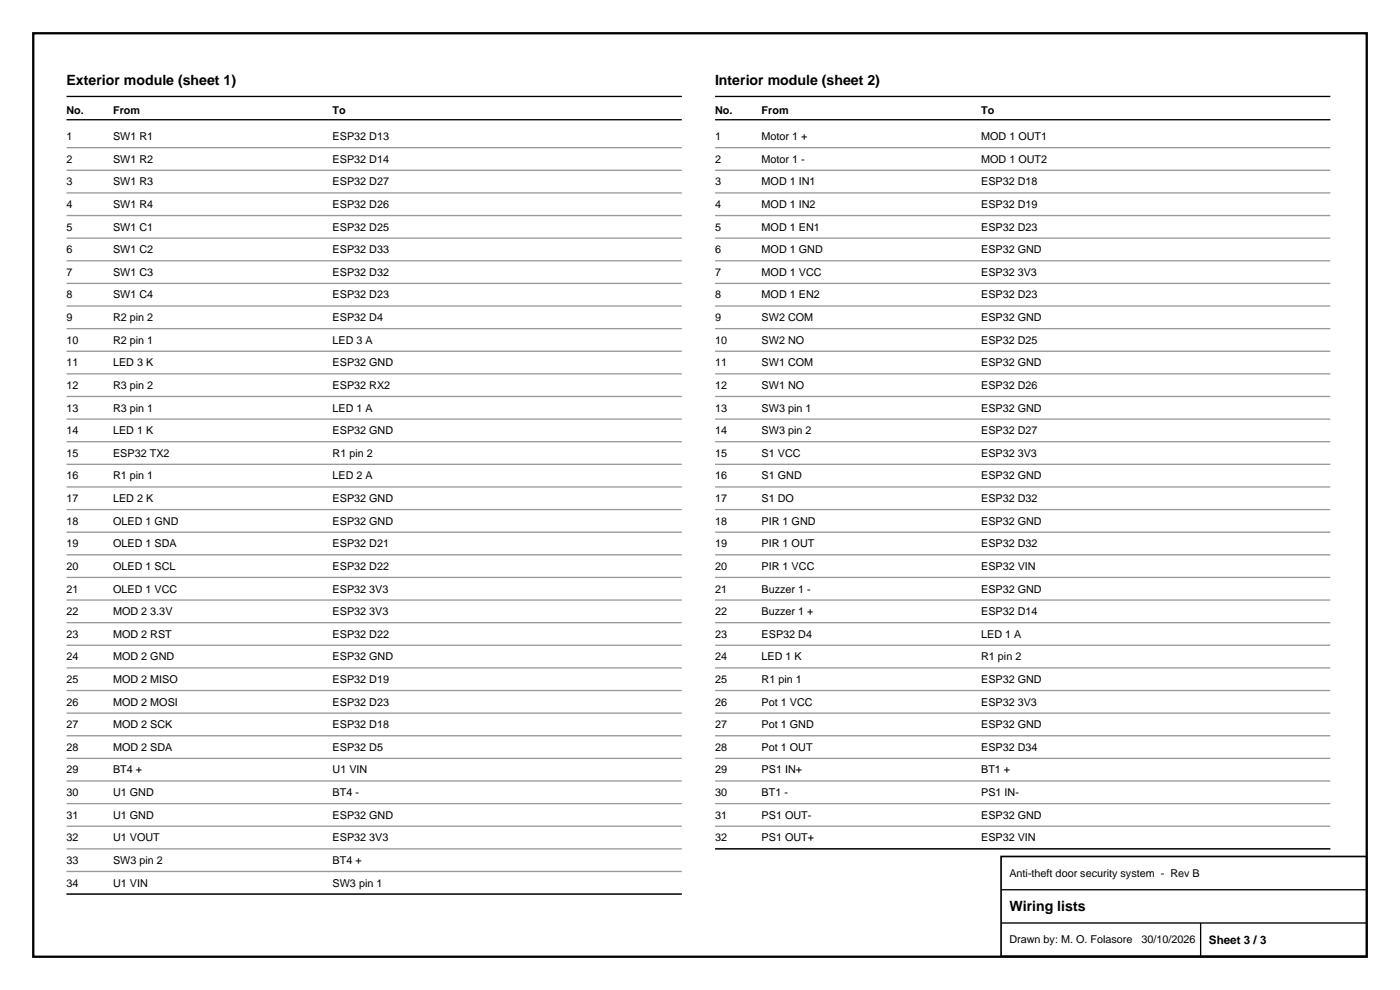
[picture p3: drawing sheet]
<svg xmlns="http://www.w3.org/2000/svg" width="297mm" height="210mm" viewBox="0 0 297 210" stroke-linecap="round" stroke-linejoin="round" font-family="sans-serif">
<defs><g id="words">
<g font-size="3">
<text x="14.1" y="18">Exterior module (sheet 1)</text>
<text x="151.7" y="18">Interior module (sheet 2)</text>
<text x="214.1" y="193.3">Wiring lists</text>
</g>
<text font-size="2.5" x="256.5" y="200.2">Sheet 3 / 3</text>
<g font-size="2.3">
<text x="14.1" y="24.1">No.</text>
<text x="14.1" y="29.7">1</text>
<text x="24" y="24.1">From</text>
<text x="24" y="29.7">SW1 R1</text>
<text x="70.6" y="24.1">To</text>
<text x="70.6" y="29.7">ESP32 D13</text>
<text x="151.7" y="24.1">No.</text>
<text x="151.7" y="29.7">1</text>
<text x="161.6" y="24.1">From</text>
<text x="161.6" y="29.7">Motor 1 +</text>
<text x="208.1" y="24.1">To</text>
<text x="208.1" y="29.7">MOD 1 OUT1</text>
<text x="14.1" y="34.5">2</text>
<text x="24" y="34.5">SW1 R2</text>
<text x="70.6" y="34.5">ESP32 D14</text>
<text x="151.7" y="34.5">2</text>
<text x="161.6" y="34.5">Motor 1 -</text>
<text x="208.1" y="34.5">MOD 1 OUT2</text>
<text x="14.1" y="39.3">3</text>
<text x="24" y="39.3">SW1 R3</text>
<text x="70.6" y="39.3">ESP32 D27</text>
<text x="151.7" y="39.3">3</text>
<text x="161.6" y="39.3">MOD 1 IN1</text>
<text x="208.1" y="39.3">ESP32 D18</text>
<text x="14.1" y="44.1">4</text>
<text x="24" y="44.1">SW1 R4</text>
<text x="70.6" y="44.1">ESP32 D26</text>
<text x="151.7" y="44.1">4</text>
<text x="161.6" y="44.1">MOD 1 IN2</text>
<text x="208.1" y="44.1">ESP32 D19</text>
<text x="14.1" y="48.9">5</text>
<text x="14.1" y="53.7">6</text>
<text x="24" y="48.9">SW1 C1</text>
<text x="24" y="53.7">SW1 C2</text>
<text x="70.6" y="48.9">ESP32 D25</text>
<text x="70.6" y="53.7">ESP32 D33</text>
<text x="151.7" y="48.9">5</text>
<text x="151.7" y="53.7">6</text>
<text x="161.6" y="48.9">MOD 1 EN1</text>
<text x="161.6" y="53.7">MOD 1 GND</text>
<text x="208.1" y="48.9">ESP32 D23</text>
<text x="208.1" y="53.7">ESP32 GND</text>
<text x="14.1" y="58.5">7</text>
<text x="24" y="58.5">SW1 C3</text>
<text x="70.6" y="58.5">ESP32 D32</text>
<text x="151.7" y="58.5">7</text>
<text x="161.6" y="58.5">MOD 1 VCC</text>
<text x="208.1" y="58.5">ESP32 3V3</text>
<text x="14.1" y="63.3">8</text>
<text x="24" y="63.3">SW1 C4</text>
<text x="70.6" y="63.3">ESP32 D23</text>
<text x="151.7" y="63.3">8</text>
<text x="161.6" y="63.3">MOD 1 EN2</text>
<text x="208.1" y="63.3">ESP32 D23</text>
<text x="14.1" y="68.1">9</text>
<text x="24" y="68.1">R2 pin 2</text>
<text x="70.6" y="68.1">ESP32 D4</text>
<text x="151.7" y="68.1">9</text>
<text x="161.6" y="68.1">SW2 COM</text>
<text x="208.1" y="68.1">ESP32 GND</text>
<text x="14.1" y="72.9">10</text>
<text x="14.1" y="77.7">11</text>
<text x="24" y="72.9">R2 pin 1</text>
<text x="24" y="77.7">LED 3 K</text>
<text x="70.6" y="72.9">LED 3 A</text>
<text x="70.6" y="77.7">ESP32 GND</text>
<text x="151.7" y="72.9">10</text>
<text x="151.7" y="77.7">11</text>
<text x="161.6" y="72.9">SW2 NO</text>
<text x="161.6" y="77.7">SW1 COM</text>
<text x="208.1" y="72.9">ESP32 D25</text>
<text x="208.1" y="77.7">ESP32 GND</text>
<text x="14.1" y="82.5">12</text>
<text x="24" y="82.5">R3 pin 2</text>
<text x="70.6" y="82.5">ESP32 RX2</text>
<text x="151.7" y="82.5">12</text>
<text x="161.6" y="82.5">SW1 NO</text>
<text x="208.1" y="82.5">ESP32 D26</text>
<text x="14.1" y="87.3">13</text>
<text x="24" y="87.3">R3 pin 1</text>
<text x="70.6" y="87.3">LED 1 A</text>
<text x="151.7" y="87.3">13</text>
<text x="161.6" y="87.3">SW3 pin 1</text>
<text x="208.1" y="87.3">ESP32 GND</text>
<text x="14.1" y="92.1">14</text>
<text x="24" y="92.1">LED 1 K</text>
<text x="70.6" y="92.1">ESP32 GND</text>
<text x="151.7" y="92.1">14</text>
<text x="161.6" y="92.1">SW3 pin 2</text>
<text x="208.1" y="92.1">ESP32 D27</text>
<text x="14.1" y="96.9">15</text>
<text x="14.1" y="101.7">16</text>
<text x="24" y="96.9">ESP32 TX2</text>
<text x="24" y="101.7">R1 pin 1</text>
<text x="70.6" y="96.9">R1 pin 2</text>
<text x="70.6" y="101.7">LED 2 A</text>
<text x="151.7" y="96.9">15</text>
<text x="151.7" y="101.7">16</text>
<text x="161.6" y="96.9">S1 VCC</text>
<text x="161.6" y="101.7">S1 GND</text>
<text x="208.1" y="96.9">ESP32 3V3</text>
<text x="208.1" y="101.7">ESP32 GND</text>
<text x="14.1" y="106.5">17</text>
<text x="24" y="106.5">LED 2 K</text>
<text x="70.6" y="106.5">ESP32 GND</text>
<text x="151.7" y="106.5">17</text>
<text x="161.6" y="106.5">S1 DO</text>
<text x="208.1" y="106.5">ESP32 D32</text>
<text x="14.1" y="111.3">18</text>
<text x="24" y="111.3">OLED 1 GND</text>
<text x="70.6" y="111.3">ESP32 GND</text>
<text x="151.7" y="111.3">18</text>
<text x="161.6" y="111.3">PIR 1 GND</text>
<text x="208.1" y="111.3">ESP32 GND</text>
<text x="14.1" y="116.1">19</text>
<text x="24" y="116.1">OLED 1 SDA</text>
<text x="70.6" y="116.1">ESP32 D21</text>
<text x="151.7" y="116.1">19</text>
<text x="161.6" y="116.1">PIR 1 OUT</text>
<text x="208.1" y="116.1">ESP32 D32</text>
<text x="14.1" y="120.9">20</text>
<text x="14.1" y="125.7">21</text>
<text x="24" y="120.9">OLED 1 SCL</text>
<text x="24" y="125.7">OLED 1 VCC</text>
<text x="70.6" y="120.9">ESP32 D22</text>
<text x="70.6" y="125.7">ESP32 3V3</text>
<text x="151.7" y="120.9">20</text>
<text x="151.7" y="125.7">21</text>
<text x="161.6" y="120.9">PIR 1 VCC</text>
<text x="161.6" y="125.7">Buzzer 1 -</text>
<text x="208.1" y="120.9">ESP32 VIN</text>
<text x="208.1" y="125.7">ESP32 GND</text>
<text x="14.1" y="130.5">22</text>
<text x="24" y="130.5">MOD 2 3.3V</text>
<text x="70.6" y="130.5">ESP32 3V3</text>
<text x="151.7" y="130.5">22</text>
<text x="161.6" y="130.5">Buzzer 1 +</text>
<text x="208.1" y="130.5">ESP32 D14</text>
<text x="14.1" y="135.3">23</text>
<text x="24" y="135.3">MOD 2 RST</text>
<text x="70.6" y="135.3">ESP32 D22</text>
<text x="151.7" y="135.3">23</text>
<text x="161.6" y="135.3">ESP32 D4</text>
<text x="208.1" y="135.3">LED 1 A</text>
<text x="14.1" y="140.1">24</text>
<text x="24" y="140.1">MOD 2 GND</text>
<text x="70.6" y="140.1">ESP32 GND</text>
<text x="151.7" y="140.1">24</text>
<text x="161.6" y="140.1">LED 1 K</text>
<text x="208.1" y="140.1">R1 pin 2</text>
<text x="14.1" y="144.9">25</text>
<text x="14.1" y="149.7">26</text>
<text x="24" y="144.9">MOD 2 MISO</text>
<text x="24" y="149.7">MOD 2 MOSI</text>
<text x="70.6" y="144.9">ESP32 D19</text>
<text x="70.6" y="149.7">ESP32 D23</text>
<text x="151.7" y="144.9">25</text>
<text x="151.7" y="149.7">26</text>
<text x="161.6" y="144.9">R1 pin 1</text>
<text x="161.6" y="149.7">Pot 1 VCC</text>
<text x="208.1" y="144.9">ESP32 GND</text>
<text x="208.1" y="149.7">ESP32 3V3</text>
<text x="14.1" y="154.5">27</text>
<text x="24" y="154.5">MOD 2 SCK</text>
<text x="70.6" y="154.5">ESP32 D18</text>
<text x="151.7" y="154.5">27</text>
<text x="161.6" y="154.5">Pot 1 GND</text>
<text x="208.1" y="154.5">ESP32 GND</text>
<text x="14.1" y="159.3">28</text>
<text x="24" y="159.3">MOD 2 SDA</text>
<text x="70.6" y="159.3">ESP32 D5</text>
<text x="151.7" y="159.3">28</text>
<text x="161.6" y="159.3">Pot 1 OUT</text>
<text x="208.1" y="159.3">ESP32 D34</text>
<text x="14.1" y="164.1">29</text>
<text x="24" y="164.1">BT4 +</text>
<text x="70.6" y="164.1">U1 VIN</text>
<text x="151.7" y="164.1">29</text>
<text x="161.6" y="164.1">PS1 IN+</text>
<text x="208.1" y="164.1">BT1 +</text>
<text x="14.1" y="168.9">30</text>
<text x="14.1" y="173.7">31</text>
<text x="24" y="168.9">U1 GND</text>
<text x="24" y="173.7">U1 GND</text>
<text x="70.6" y="168.9">BT4 -</text>
<text x="70.6" y="173.7">ESP32 GND</text>
<text x="151.7" y="168.9">30</text>
<text x="151.7" y="173.7">31</text>
<text x="161.6" y="168.9">BT1 -</text>
<text x="161.6" y="173.7">PS1 OUT-</text>
<text x="208.1" y="168.9">PS1 IN-</text>
<text x="208.1" y="173.7">ESP32 GND</text>
<text x="14.1" y="178.5">32</text>
<text x="24" y="178.5">U1 VOUT</text>
<text x="70.6" y="178.5">ESP32 3V3</text>
<text x="151.7" y="178.5">32</text>
<text x="161.6" y="178.5">PS1 OUT+</text>
<text x="208.1" y="178.5">ESP32 VIN</text>
<text x="14.1" y="183.3">33</text>
<text x="24" y="183.3">SW3 pin 2</text>
<text x="70.6" y="183.3">BT4 +</text>
<text x="14.1" y="188.1">34</text>
<text x="24" y="188.1">U1 VIN</text>
<text x="70.6" y="188.1">SW3 pin 1</text>
<text x="214.1" y="186">Anti-theft door security system - Rev B</text>
<text x="214.1" y="200.1">Drawn by: M. O. Folasore</text>
<text x="242.2" y="200.1">30/10/2026</text>
</g>
</g></defs>
<path d="M7.1 7.1h282.8v195.8h-282.8z" fill="none" stroke="#000" stroke-width=".49"/>
<path d="M212.4 181.7h77.5v21.1h-77.5z" fill="none" stroke="#000" stroke-width=".35"/>
<path d="M14.1 20.5h130.5M14.1 25.4h130.5M151.7 20.5h130.5M151.7 25.4h130.5M14.1 189.7h130.5M151.7 180.1h130.5M212.4 188.7h77.5M212.4 195.8h77.5M254.7 195.8v7" fill="none" stroke="#000" stroke-width=".28"/>
<g fill="none" stroke="#999" stroke-width=".28">
<path d="M14.1 31.3h130.5M14.1 36.1h130.5M151.7 31.3h130.5M151.7 36.1h130.5M14.1 40.9h130.5M14.1 45.7h130.5M14.1 50.5h130.5M14.1 55.3h130.5M151.7 40.9h130.5M151.7 45.7h130.5M151.7 50.5h130.5M151.7 55.3h130.5"/>
<path d="M14.1 60.1h130.5M14.1 64.9h130.5M14.1 69.7h130.5M14.1 74.5h130.5M14.1 79.3h130.5M151.7 60.1h130.5M151.7 64.9h130.5M151.7 69.7h130.5M151.7 74.5h130.5M151.7 79.3h130.5M14.1 84.1h130.5M14.1 88.9h130.5"/>
<path d="M14.1 93.7h130.5M14.1 98.5h130.5M151.7 84.1h130.5M151.7 88.9h130.5M151.7 93.7h130.5M151.7 98.5h130.5M14.1 103.3h130.5M14.1 108.1h130.5M14.1 112.9h130.5M14.1 117.7h130.5M151.7 103.3h130.5M151.7 108.1h130.5"/>
<path d="M151.7 112.9h130.5M151.7 117.7h130.5M14.1 122.5h130.5M14.1 127.3h130.5M14.1 132.1h130.5M14.1 136.9h130.5M151.7 122.5h130.5M151.7 127.3h130.5M151.7 132.1h130.5M151.7 136.9h130.5M14.1 141.7h130.5M14.1 146.5h130.5"/>
<path d="M14.1 151.3h130.5M14.1 156.1h130.5M151.7 141.7h130.5M151.7 146.5h130.5M151.7 151.3h130.5M151.7 156.1h130.5M14.1 160.9h130.5M14.1 165.7h130.5M14.1 170.5h130.5M14.1 175.3h130.5M151.7 160.9h130.5M151.7 165.7h130.5"/>
<path d="M151.7 170.5h130.5M151.7 175.3h130.5M14.1 180.1h130.5M14.1 184.9h130.5M14.1 189.7h130.5M151.7 180.1h130.5"/>
</g>
<use href="#words"/>
</svg>
